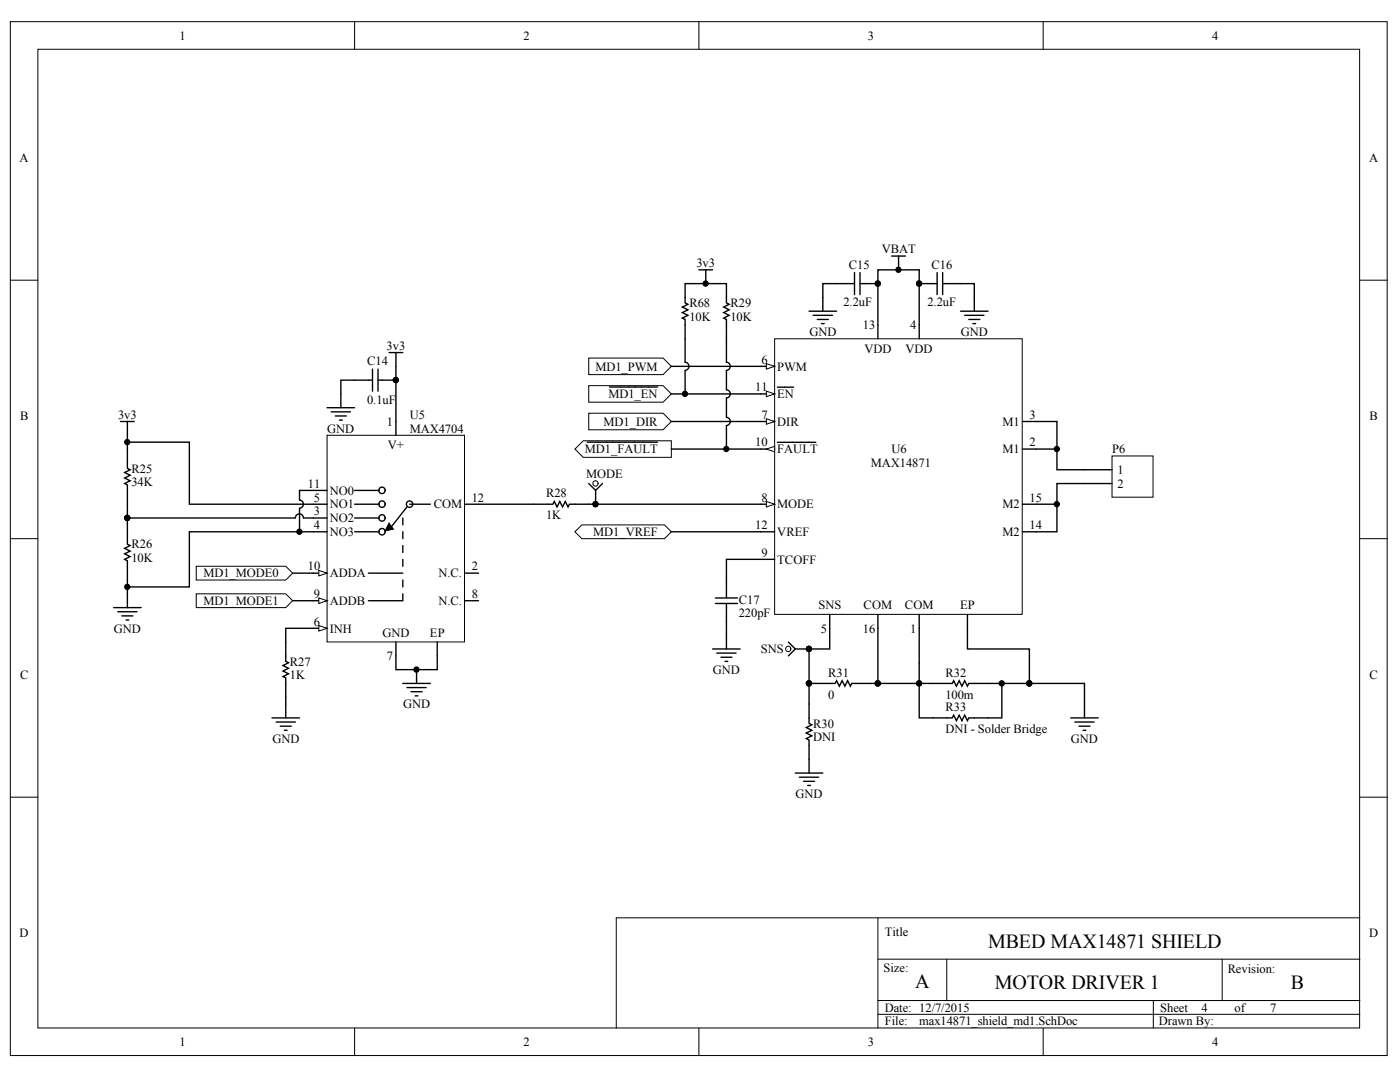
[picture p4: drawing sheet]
<svg xmlns="http://www.w3.org/2000/svg" width="269mm" height="207mm" viewBox="0 0 269 207" stroke-linecap="round" stroke-linejoin="round" font-family="sans-serif">
<defs><g id="words">
<g font-size="3.8">
<text x="189.7" y="181.9">MBED MAX14871 SHIELD</text>
<text x="175.7" y="189.6">A</text>
<text x="191" y="189.9">MOTOR DRIVER 1</text>
<text x="247.9" y="189.9">B</text>
</g>
<g font-size="2.4">
<text x="34.4" y="7.6">1</text>
<text x="100.5" y="7.6">2</text>
<text x="166.6" y="7.6">3</text>
<text x="232.8" y="7.6">4</text>
<text x="3.8" y="31.1">A</text>
<text x="262.9" y="31.1">A</text>
<text x="133.7" y="51.3">3v3</text>
<text x="163" y="51.5">C15</text>
<text x="169.3" y="48.6">VBAT</text>
<text x="178.9" y="51.5">C16</text>
<text x="132.4" y="58.9">R68</text>
<text x="140.3" y="58.9">R29</text>
<text x="162" y="58.7">2.2uF</text>
<text x="178.1" y="58.7">2.2uF</text>
<text x="132.4" y="61.6">10K</text>
<text x="140.3" y="61.6">10K</text>
<text x="155.4" y="64.5">GND</text>
<text x="165.7" y="63.2">13</text>
<text x="174.8" y="63.2">4</text>
<text x="184.5" y="64.5">GND</text>
<text x="70.5" y="70.1">C14</text>
<text x="74.2" y="67.2">3v3</text>
<text x="114.3" y="71.1">MD1_PWM</text>
<text x="146.2" y="69.8">6</text>
<text x="149.2" y="71.1">PWM</text>
<text x="166" y="67.7">VDD</text>
<text x="173.9" y="67.7">VDD</text>
<text x="70.5" y="77.4">0.1uF</text>
<text x="116.8" y="76.4">MD1_EN</text>
<text x="145" y="75.1">11</text>
<text x="149.2" y="76.4">EN</text>
<text x="3.8" y="80.7">B</text>
<text x="22.7" y="80.4">3v3</text>
<text x="62.8" y="83">GND</text>
<text x="74.3" y="81.7">1</text>
<text x="78.7" y="80.4">U5</text>
<text x="78.7" y="83">MAX4704</text>
<text x="115.9" y="81.7">MD1_DIR</text>
<text x="146.2" y="80.4">7</text>
<text x="149.2" y="81.7">DIR</text>
<text x="192.5" y="81.7">M1</text>
<text x="197.7" y="80.4">3</text>
<text x="263" y="80.7">B</text>
<text x="74.5" y="86.2">V+</text>
<text x="112.3" y="87">MD1_FAULT</text>
<text x="145" y="85.7">10</text>
<text x="149.2" y="87">FAULT</text>
<text x="167.2" y="89.6">MAX14871</text>
<text x="171.2" y="87">U6</text>
<text x="192.5" y="87">M1</text>
<text x="197.7" y="85.7">2</text>
<text x="213.5" y="87">P6</text>
<text x="25.2" y="93.3">34K</text>
<text x="25.2" y="90.7">R25</text>
<text x="59.1" y="93.6">11</text>
<text x="63.3" y="94.9">NO0</text>
<text x="104.8" y="95.5">R28</text>
<text x="112.5" y="91.7">MODE</text>
<text x="214.6" y="90.9">1</text>
<text x="214.6" y="93.6">2</text>
<text x="60.3" y="98.9">3</text>
<text x="60.3" y="101.5">4</text>
<text x="60.3" y="96.3">5</text>
<text x="63.3" y="100.2">NO2</text>
<text x="63.3" y="97.6">NO1</text>
<text x="83.3" y="97.6">COM</text>
<text x="90.6" y="96.3">12</text>
<text x="104.8" y="99.7">1K</text>
<text x="145" y="101.5">12</text>
<text x="146.2" y="96.3">8</text>
<text x="149.2" y="97.6">MODE</text>
<text x="192.5" y="97.6">M2</text>
<text x="197.7" y="101.5">14</text>
<text x="197.7" y="96.3">15</text>
<text x="25.2" y="107.9">10K</text>
<text x="25.2" y="105.2">R26</text>
<text x="63.3" y="102.9">NO3</text>
<text x="113.9" y="102.9">MD1_VREF</text>
<text x="146.2" y="106.8">9</text>
<text x="149.2" y="102.9">VREF</text>
<text x="192.5" y="102.9">M2</text>
<text x="39.1" y="110.8">MD1_MODE0</text>
<text x="59.1" y="109.5">10</text>
<text x="63.3" y="110.8">ADDA</text>
<text x="84.2" y="110.8">N.C.</text>
<text x="90.6" y="109.5">2</text>
<text x="149.2" y="108.2">TCOFF</text>
<text x="39.1" y="116.1">MD1_MODE1</text>
<text x="60.3" y="114.8">9</text>
<text x="63.3" y="116.1">ADDB</text>
<text x="84.2" y="116.1">N.C.</text>
<text x="90.6" y="114.8">8</text>
<text x="141.9" y="118.5">220pF</text>
<text x="141.9" y="115.8">C17</text>
<text x="157.1" y="116.9">SNS</text>
<text x="165.8" y="116.9">COM</text>
<text x="173.8" y="116.9">COM</text>
<text x="184.4" y="116.9">EP</text>
<text x="21.9" y="121.4">GND</text>
<text x="60.3" y="120.1">6</text>
<text x="63.3" y="121.4">INH</text>
<text x="73.4" y="122.2">GND</text>
<text x="82.6" y="122.2">EP</text>
<text x="146.1" y="125.4">SNS</text>
<text x="157.6" y="121.4">5</text>
<text x="165.7" y="121.4">16</text>
<text x="174.8" y="121.4">1</text>
<text x="3.8" y="130.3">C</text>
<text x="55.7" y="130.4">1K</text>
<text x="55.7" y="127.7">R27</text>
<text x="74.3" y="126.7">7</text>
<text x="136.9" y="129.3">GND</text>
<text x="159" y="129.8">R31</text>
<text x="181.5" y="129.8">R32</text>
<text x="263" y="130.3">C</text>
<text x="77.4" y="136">GND</text>
<text x="159" y="134.1">0</text>
<text x="181.5" y="134.1">100m</text>
<text x="181.5" y="136.5">R33</text>
<text x="52.3" y="142.5">GND</text>
<text x="156.1" y="142.3">DNI</text>
<text x="156.1" y="139.6">R30</text>
<text x="181.5" y="140.7">DNI - Solder Bridge</text>
<text x="205.6" y="142.5">GND</text>
<text x="152.7" y="153.1">GND</text>
<text x="3.8" y="179.9">D</text>
<text x="169.9" y="179.6">Title</text>
<text x="262.9" y="179.9">D</text>
<text x="169.6" y="186.5">Size:</text>
<text x="235.7" y="186.7">Revision:</text>
<text x="169.9" y="194.2">Date: 12/7/2015</text>
<text x="169.9" y="196.8">File:</text>
<text x="176.5" y="196.8">max14871_shield_md1.SchDoc</text>
<text x="222.5" y="196.8">Drawn By:</text>
<text x="222.8" y="194.2">Sheet</text>
<text x="230.7" y="194.2">4</text>
<text x="237" y="194.2">of</text>
<text x="243.9" y="194.2">7</text>
<text x="34.4" y="200.7">1</text>
<text x="100.5" y="200.7">2</text>
<text x="166.6" y="200.7">3</text>
<text x="232.8" y="200.7">4</text>
</g>
</g></defs>
<g fill="#fff" stroke="#000" stroke-width=".19">
<path d="M2 4.2h264.4v198.4h-264.4z"/>
<path d="M7.3 9.5h253.8v187.8h-253.8z"/>
</g>
<g fill="none" stroke="#000" stroke-width=".19">
<path d="M68.1 4.2v5.3M134.2 4.2v5.3M200.3 4.2v5.3M2 53.8h5.3M261.1 53.8h5.3M2 103.4h5.3M261.1 103.4h5.3M2 153h5.3M261.1 153h5.3M168.6 176.1v21.2M261.1 176.1h-142.8v21.2M68.1 197.3v5.3"/>
<path d="M134.2 197.3v5.3M168.6 184.1h92.5M168.6 192h92.5M168.6 194.7h92.5M181.8 184.1v7.9M200.3 197.3v5.3M221.5 192v5.3M234.7 184.1v7.9"/>
</g>
<path d="M148.7 65h47.6v52.9h-47.6z" fill="#fff" stroke="#000" stroke-width=".19"/>
<path d="M146.1 70.3h2.6M176.5 62.4v2.6M196.3 86.2h2.7M196.3 80.9h2.7M159.3 117.9v2.7M176.5 117.9v2.7" fill="none" stroke="#000" stroke-width=".26"/>
<path d="M147.2 69.8l1.5 .5-1.5 .5z" fill="#fff" stroke="#000" stroke-width=".19"/>
<path d="M146.1 80.9h2.6" fill="none" stroke="#000" stroke-width=".26"/>
<path d="M147.2 80.4l1.5 .5-1.5 .5z" fill="#fff" stroke="#000" stroke-width=".19"/>
<path d="M146.1 96.8h2.6" fill="none" stroke="#000" stroke-width=".26"/>
<path d="M147.2 96.2l1.5 .6-1.5 .5z" fill="#fff" stroke="#000" stroke-width=".19"/>
<path d="M146.1 86.2h2.6M146.1 107.4h2.6" fill="none" stroke="#000" stroke-width=".26"/>
<path d="M147.2 86.2l1.5-.5v1z" fill="#fff" stroke="#000" stroke-width=".19"/>
<path d="M146.1 75.6h2.6M149.3 84.9h7.3" fill="none" stroke="#000" stroke-width=".26"/>
<path d="M147.2 75.1l1.5 .5-1.5 .5z" fill="#fff" stroke="#000" stroke-width=".19"/>
<path d="M149.3 74.3h3.1M168.6 62.4v2.6M196.3 96.8h2.7M146.1 102.1h2.6M168.6 117.9v2.7M185.8 117.9v2.7M196.3 102.1h2.7" fill="none" stroke="#000" stroke-width=".26"/>
<path d="M62.8 83.5h26.4v39.7h-26.4z" fill="#fff" stroke="#000" stroke-width=".19"/>
<g fill="none" stroke="#000" stroke-width=".26">
<path d="M60.2 99.4h2.6M60.2 96.8h2.6M76 80.9v2.6M78.1 97.3l-2.9 3.7M60.2 102.1h2.6M74.7 101v.5l.3-.2h-.3l-.3 .2h.8l-.5-.8-.5 1.1 1.3-.3-.8-1-.8 1.6M89.2 110h2.7M60.2 120.6h2.6"/>
<circle cx="73.3" cy="94.1" r=".61"/>
<circle cx="73.3" cy="99.4" r=".61"/>
<circle cx="73.3" cy="96.8" r=".61"/>
<circle cx="78.6" cy="96.8" r=".61"/>
<circle cx="73.3" cy="102.1" r=".61"/>
</g>
<path d="M61.2 120.1l1.6 .5-1.6 .5z" fill="#fff" stroke="#000" stroke-width=".19"/>
<path d="M60.2 115.3h2.6M89.2 115.3h2.7M76 123.2v2.7" fill="none" stroke="#000" stroke-width=".26"/>
<path d="M61.2 114.8l1.6 .5-1.6 .5z" fill="#fff" stroke="#000" stroke-width=".19"/>
<path d="M60.2 110h2.6" fill="none" stroke="#000" stroke-width=".26"/>
<path d="M61.2 109.5l1.6 .5-1.6 .5z" fill="#fff" stroke="#000" stroke-width=".19"/>
<g fill="none" stroke="#000" stroke-width=".26">
<path d="M62.8 78.2h5.3M63.6 79h3.7M64.4 79.8h2.1M65.4 75.6v2.6M74.7 67.7h2.6M76 67.7v2.6M23.1 80.9h2.7M24.5 84.9h11.9v11.9h23.8M24.5 80.9v5.3M62.8 94.1h-5.3v1.9a.78 .78 0 0 1 .8 .8 .78 .78 0 0 1-.8 .7v4.6M65.2 80.6h.5M68.1 94.1h4.7"/>
<path d="M68.1 96.8h4.7M68.1 99.4h4.7M77.3 99.4v1.3M78.7 96.8h3.9M89.2 96.8h13.3M21.8 116.6h5.3M22.6 117.4h3.7M23.4 118.2h2.1M24.2 119h.5M24.5 114v2.6M68.1 102.1h4.7M70.7 110h6.6"/>
<path d="M77.3 114v1.3h-6.6M77.3 102.1v1.3M77.3 104.7v1.3M77.3 107.4v1.3M77.3 111.3v1.3M52.2 137.8h5.3M53 138.6h3.7M53.8 139.4h2.1M54.9 133.8v4M60.2 120.6h-5.3v2.6M77.3 131.2h5.3M78.1 132h3.7"/>
<path d="M78.9 132.8h2.1M79.7 133.5h.6M80 128.5v2.7M84 123.2v5.3h-8v-2.6M54.6 140.2h.5"/>
</g>
<g fill="#000" stroke="#000" stroke-width=".19">
<circle cx="24.4" cy="84.8" r=".51"/>
<circle cx="57.5" cy="102" r=".51"/>
<circle cx="80" cy="128.5" r=".51"/>
</g>
<g fill="#fff" stroke="#000" stroke-width=".19">
<path d="M37.7 108.7h17.2l1.3 1.3-1.3 1.3h-17.2z" fill-rule="evenodd"/>
<path d="M37.7 114h17.2l1.3 1.3-1.3 1.3h-17.2z" fill-rule="evenodd"/>
</g>
<path d="M24.5 99.4v1.3M24.5 111.3v2.7M56.2 110h4M56.2 115.3h4M60.2 102.1h-23.8v10.5h-11.9" fill="none" stroke="#000" stroke-width=".26"/>
<g fill="#000" stroke="#000" stroke-width=".19">
<circle cx="24.4" cy="99.4" r=".51"/>
<circle cx="24.4" cy="112.6" r=".51"/>
</g>
<path d="M113 74h14.3l1.6 1.6-1.6 1.6h-14.3z" fill-rule="evenodd" fill="#fff" stroke="#000" stroke-width=".19"/>
<path d="M117 74.3h9.3" fill="none" stroke="#000" stroke-width=".26"/>
<g fill="#fff" stroke="#000" stroke-width=".19">
<path d="M113 79.3h14.3l1.6 1.6-1.6 1.6h-14.3z" fill-rule="evenodd"/>
<path d="M113 68.7h14.3l1.6 1.6-1.6 1.6h-14.3z" fill-rule="evenodd"/>
<path d="M112 84.6h16.9v3.2h-16.9l-1.6-1.6z" fill-rule="evenodd"/>
</g>
<path d="M131.6 54.4h7.9M134.2 51.8h2.6M135.5 51.8v2.6M128.9 70.3h17.2M128.9 75.6h17.2M139.5 65v4.5a.8 .8 0 0 1 .7 .8 .8 .8 0 0 1-.7 .8v3.7a.8 .8 0 0 1 .7 .8 .8 .8 0 0 1-.7 .8v3.7a.78 .78 0 0 1 .7 .8 .78 .78 0 0 1-.7 .8M112.8 84.9h13.5M128.9 80.9h17.2M128.9 86.2h17.2M139.5 81.7v4.5" fill="none" stroke="#000" stroke-width=".26"/>
<g fill="#000" stroke="#000" stroke-width=".19">
<circle cx="135.5" cy="54.4" r=".51"/>
<circle cx="139.4" cy="86.2" r=".51"/>
</g>
<path d="M213.5 87.5h7.9v7.9h-7.9z" fill="#fff" stroke="#000" stroke-width=".19"/>
<g fill="none" stroke="#000" stroke-width=".26">
<path d="M171.2 49.1h2.7M172.5 49.1v2.7M184.4 59.7h5.3M187.1 57.1v2.6M185.2 60.5h3.7M186 61.3h2.1M186.8 62.1h.5M113 96.8h33.1M199 80.9h3.9v9.3h10.6M199 96.8h3.9M199 86.2h3.9M213.5 92.8h-10.6v9.3h-3.9"/>
<path d="M139.5 119.3v5.3M146.1 107.4h-6.6v3.9M136.8 124.6h5.3M137.6 125.3h3.7M138.4 126.1h2.1M139.2 126.9h.5"/>
</g>
<g fill="#000" stroke="#000" stroke-width=".19">
<circle cx="172.5" cy="51.8" r=".51"/>
<circle cx="202.9" cy="96.8" r=".51"/>
<circle cx="202.9" cy="86.2" r=".51"/>
</g>
<path d="M111.7 100.7h15.9l1.3 1.4-1.3 1.3h-15.9l-1.3-1.3z" fill-rule="evenodd" fill="#fff" stroke="#000" stroke-width=".19"/>
<g fill="none" stroke="#000" stroke-width=".26">
<path d="M139.5 54.4v3.7l.5 .3-1 .5 1 .6-1 .5 1 .5-1 .5 .5 .3v3.7M155.3 59.7h5.3M164.1 54.4h-6.1v5.3M164.1 52.3v4.3M165.1 54.4h3.5M165.1 52.3v4.3M176.5 54.4h3.4M179.9 52.3v4.3M181 54.4h6.1v2.7M181 52.3v4.3M71.5 73h-6.1v2.6M71.5 70.8v4.3"/>
<path d="M72.6 73h3.4M72.6 70.8v4.3M76 70.3v10.6M156.1 60.5h3.7M156.9 61.3h2.2M157.7 62.1h.6M168.6 62.4v-10.6h7.9v10.6M24.5 86.2v3.7l.5 .3-1.1 .5 1.1 .5-1.1 .5 1.1 .6-1.1 .5 .6 .3v6.3h32.2a.77 .77 0 0 1 .8-.8 .77 .77 0 0 1 .8 .8M58.3 99.4h1.9M102.5 96.8h3.7l.2-.6 .6 1.1 .5-1.1 .5 1.1 .5-1.1 .6 1.1 .2-.5h3.7M113 92.8l1.4 1.3 1.3-1.3M114.4 94.1v2.7"/>
<path d="M24.5 100.7v3.7l.5 .3-1.1 .5 1.1 .6-1.1 .5 1.1 .5-1.1 .6 .6 .2v3.7M128.9 102.1h17.2M137.4 114.8h4.2M137.4 115.8h4.2M139.5 111.3v3.5M139.5 115.8v3.5M54.9 123.2v3.7l.5 .3-1.1 .5 1.1 .6-1.1 .5 1.1 .5-1.1 .5 .6 .3v3.7M155.3 131.2v7.6l.6 .3-1.1 .5 1.1 .6-1.1 .5 1.1 .5-1.1 .5 .5 .3v6.4M156.7 131.2h3.7l.2-.6 .6 1.1 .5-1.1 .5 1.1 .6-1.1 .5 1.1 .2-.5h19.3l.3-.6 .5 1.1 .6-1.1 .5 1.1 .5-1.1 .6 1.1 .2-.5h11.7M168.6 120.6v10.6M176.5 120.6v17.2h6.3l.3-.5 .5 1 .6-1 .5 1 .5-1 .6 1 .2-.5h6.4v-6.6M185.8 120.6v4h11.9v6.6"/>
<path d="M197.7 131.2h10.5v6.6M205.6 137.8h5.3M206.4 138.6h3.7M207.2 139.4h2.1M152.7 148.4h5.3M153.5 149.2h3.7M154.3 150h2.1M155.1 150.7h.5M208 140.2h.5"/>
</g>
<g fill="#000" stroke="#000" stroke-width=".19">
<circle cx="168.5" cy="54.4" r=".51"/>
<circle cx="176.5" cy="54.4" r=".51"/>
<circle cx="76" cy="72.9" r=".51"/>
<circle cx="24.4" cy="99.4" r=".51"/>
<circle cx="114.3" cy="96.8" r=".51"/>
<circle cx="155.3" cy="131.2" r=".51"/>
<circle cx="168.5" cy="131.2" r=".51"/>
<circle cx="176.5" cy="131.2" r=".51"/>
<circle cx="192.3" cy="131.2" r=".51"/>
<circle cx="197.6" cy="131.2" r=".51"/>
</g>
<circle cx="114.3" cy="92.8" r=".51" fill="#fff" stroke="#000" stroke-width=".19"/>
<g fill="#000" stroke="#000" stroke-width=".19">
<circle cx="114.3" cy="96.8" r=".51"/>
<circle cx="155.3" cy="124.5" r=".51"/>
<circle cx="155.3" cy="131.2" r=".51"/>
</g>
<path d="M151.4 123.2l1.3 1.4-1.3 1.3M152.7 124.6h2.6M159.3 120.6v4h-4v6.6h1.4" fill="none" stroke="#000" stroke-width=".26"/>
<circle cx="151.3" cy="124.5" r=".51" fill="#fff" stroke="#000" stroke-width=".19"/>
<g fill="#000" stroke="#000" stroke-width=".19">
<circle cx="131.5" cy="75.6" r=".51"/>
<circle cx="155.3" cy="124.5" r=".51"/>
</g>
<path d="M131.6 54.4v3.7l.5 .3-1.1 .5 1.1 .6-1.1 .5 1.1 .5-1.1 .5 .6 .3v8.2a.78 .78 0 0 1 .7 .8 .78 .78 0 0 1-.8 .8l.1 4.5" fill="none" stroke="#000" stroke-width=".26"/>
<use href="#words"/>
</svg>
